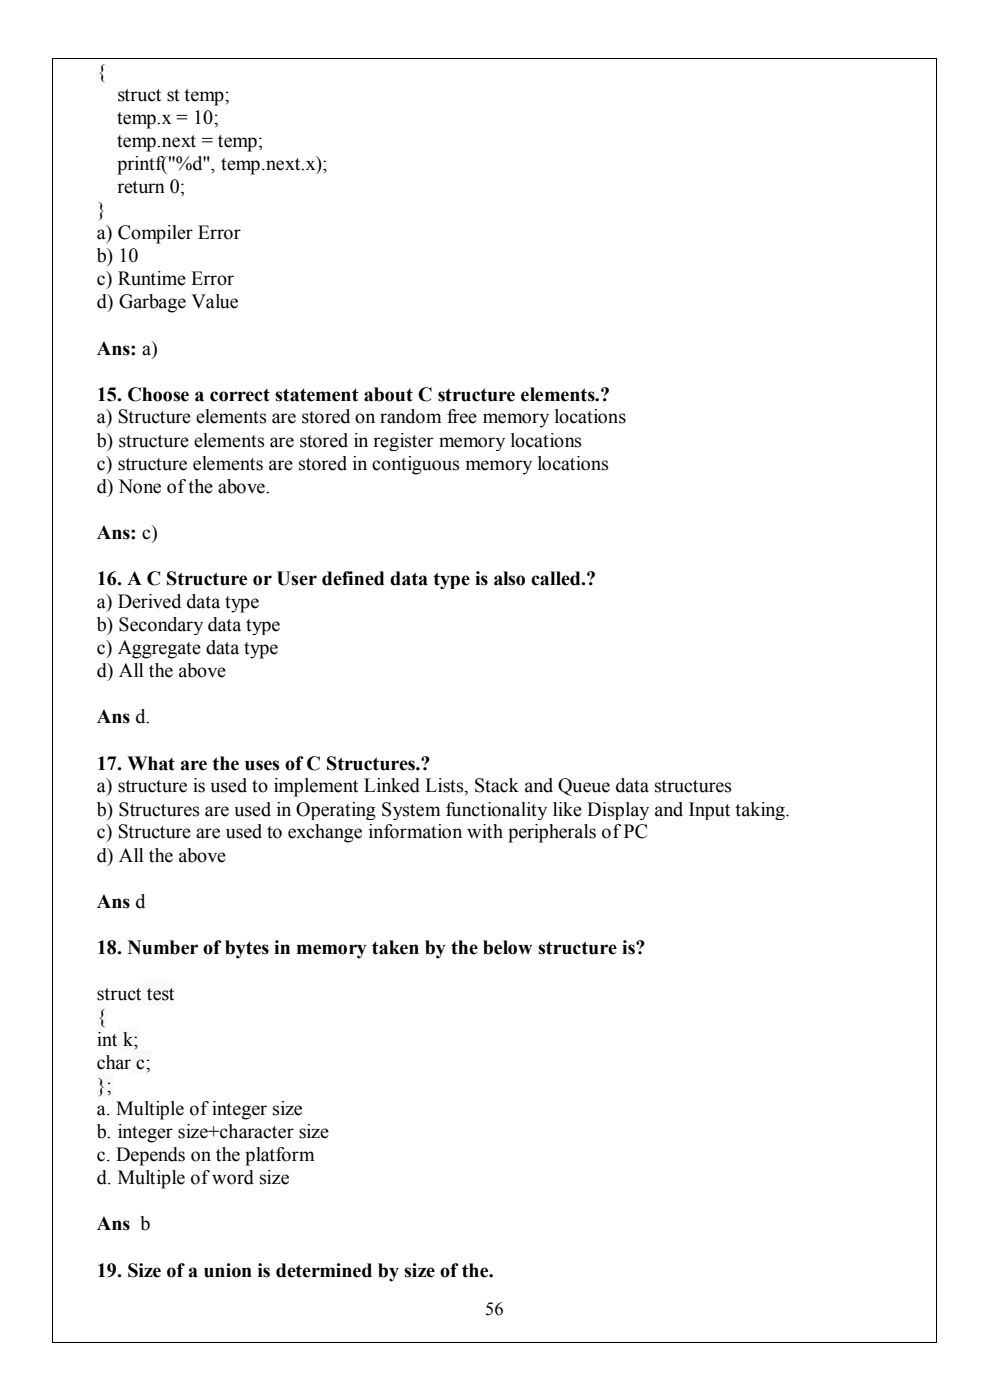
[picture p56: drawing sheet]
<svg xmlns="http://www.w3.org/2000/svg" width="209mm" height="296mm" viewBox="0 0 209 296" stroke-linecap="round" stroke-linejoin="round" font-family="sans-serif">
<defs><g id="words">
<g font-size="4.2">
<text x="20.5" y="16.5">{</text>
<text x="24.8" y="21.3">struct st temp;</text>
<text x="24.7" y="26.3">temp.x = 10;</text>
<text x="24.7" y="31.1">temp.next = temp;</text>
<text x="24.8" y="36">printf(&quot;%d&quot;, temp.next.x);</text>
<text x="24.8" y="40.8">return 0;</text>
<text x="20.5" y="45.7">}</text>
<text x="20.5" y="50.6">a) Compiler Error</text>
<text x="20.5" y="55.5">b) 10</text>
<text x="20.5" y="60.3">c) Runtime Error</text>
<text x="20.5" y="65.2">d) Garbage Value</text>
<text x="20.5" y="75">Ans: a)</text>
<text x="20.5" y="84.8">15. Choose a correct statement about C structure elements.?</text>
<text x="20.5" y="89.5">a) Structure elements are stored on random free memory locations</text>
<text x="20.5" y="94.4">b) structure elements are stored in register memory locations</text>
<text x="20.5" y="99.3">c) structure elements are stored in contiguous memory locations</text>
<text x="20.5" y="104.2">d) None of the above.</text>
<text x="20.5" y="113.9">Ans: c)</text>
<text x="20.5" y="123.7">16. A C Structure or User defined data type is also called.?</text>
<text x="20.5" y="128.5">a) Derived data type</text>
<text x="20.5" y="133.4">b) Secondary data type</text>
<text x="20.5" y="138.2">c) Aggregate data type</text>
<text x="20.5" y="143.1">d) All the above</text>
<text x="20.5" y="152.9">Ans d.</text>
<text x="20.5" y="162.8">17. What are the uses of C Structures.?</text>
<text x="20.5" y="167.5">a) structure is used to implement Linked Lists, Stack and Queue data structures</text>
<text x="20.5" y="172.4">b) Structures are used in Operating System functionality like Display and Input taking.</text>
<text x="20.5" y="177.3">c) Structure are used to exchange information with peripherals of PC</text>
<text x="20.5" y="182.2">d) All the above</text>
<text x="20.5" y="191.9">Ans d</text>
<text x="20.5" y="201.7">18. Number of bytes in memory taken by the below structure is?</text>
<text x="20.5" y="211.4">struct</text>
<text x="31" y="211.4">test</text>
<text x="20.5" y="216.3">{</text>
<text x="20.5" y="221.1">int</text>
<text x="26" y="221.1">k;</text>
<text x="20.5" y="226">char</text>
<text x="28.8" y="226">c;</text>
<text x="20.5" y="230.9">};</text>
<text x="20.5" y="235.8">a. Multiple of integer size</text>
<text x="20.5" y="240.6">b. integer size+character size</text>
<text x="20.5" y="245.5">c. Depends on the platform</text>
<text x="20.5" y="250.4">d. Multiple of word size</text>
<text x="20.5" y="260.1">Ans b</text>
<text x="20.5" y="270">19. Size of a union is determined by size of the.</text>
</g>
<text font-size="3.9" x="102.6" y="278">56</text>
</g></defs>
<path d="M30 207.4h6.8v5h-6.8z" fill-rule="evenodd" fill="#f4fafd"/>
<path d="M20 212.5h176.9v4.8h-176.9z" fill-rule="evenodd" fill="#fff"/>
<path d="M20.5 212.3h2v5h-2z" fill-rule="evenodd" fill="#f4fafd"/>
<path d="M20 217.3h176.9v4.9h-176.9z" fill-rule="evenodd" fill="#fff"/>
<path d="M24.9 217.2h4.4v4.9h-4.4z" fill-rule="evenodd" fill="#f4fafd"/>
<path d="M20 222.2h176.9v4.9h-176.9z" fill-rule="evenodd" fill="#fff"/>
<path d="M27.7 222.1h4.2v5h-4.2z" fill-rule="evenodd" fill="#f4fafd"/>
<path d="M20 227.1h176.9v4.9h-176.9z" fill-rule="evenodd" fill="#fff"/>
<path d="M20.5 226.9h3.2v5h-3.2z" fill-rule="evenodd" fill="#f4fafd"/>
<g fill="#fff">
<path d="M20 232h176.9v4.8h-176.9z" fill-rule="evenodd"/>
<path d="M20 236.8h176.9v4.9h-176.9z" fill-rule="evenodd"/>
<path d="M20 241.7h176.9v4.8h-176.9z" fill-rule="evenodd"/>
<path d="M20 246.5h176.9v5h-176.9z" fill-rule="evenodd"/>
<path d="M20 251.5h176.9v4.8h-176.9z" fill-rule="evenodd"/>
<path d="M20 256.3h176.9v4.9h-176.9z" fill-rule="evenodd"/>
<path d="M20 261.2h176.9v4.9h-176.9z" fill-rule="evenodd"/>
<path d="M20 266.1h176.9v4.9h-176.9z" fill-rule="evenodd"/>
</g>
<g fill="#000">
<path d="M11.1 12.2h.2v.2h-.2z" fill-rule="evenodd"/>
<path d="M11.1 12.2h.2v.2h-.2z" fill-rule="evenodd"/>
<path d="M197.8 12.2h.2v.2h-.2z" fill-rule="evenodd"/>
<path d="M197.8 12.2h.2v.2h-.2z" fill-rule="evenodd"/>
<path d="M11.1 283.8h.2v.2h-.2z" fill-rule="evenodd"/>
<path d="M11.1 283.8h.2v.2h-.2z" fill-rule="evenodd"/>
<path d="M197.8 283.8h.2v.2h-.2z" fill-rule="evenodd"/>
<path d="M197.8 283.8h.2v.2h-.2z" fill-rule="evenodd"/>
</g>
<path d="M11.2 12.4v271.4M11.3 12.3h186.5M197.9 12.4v271.4M11.3 283.9h186.5" fill="none" stroke="#000" stroke-width=".21"/>
<use href="#words"/>
</svg>
